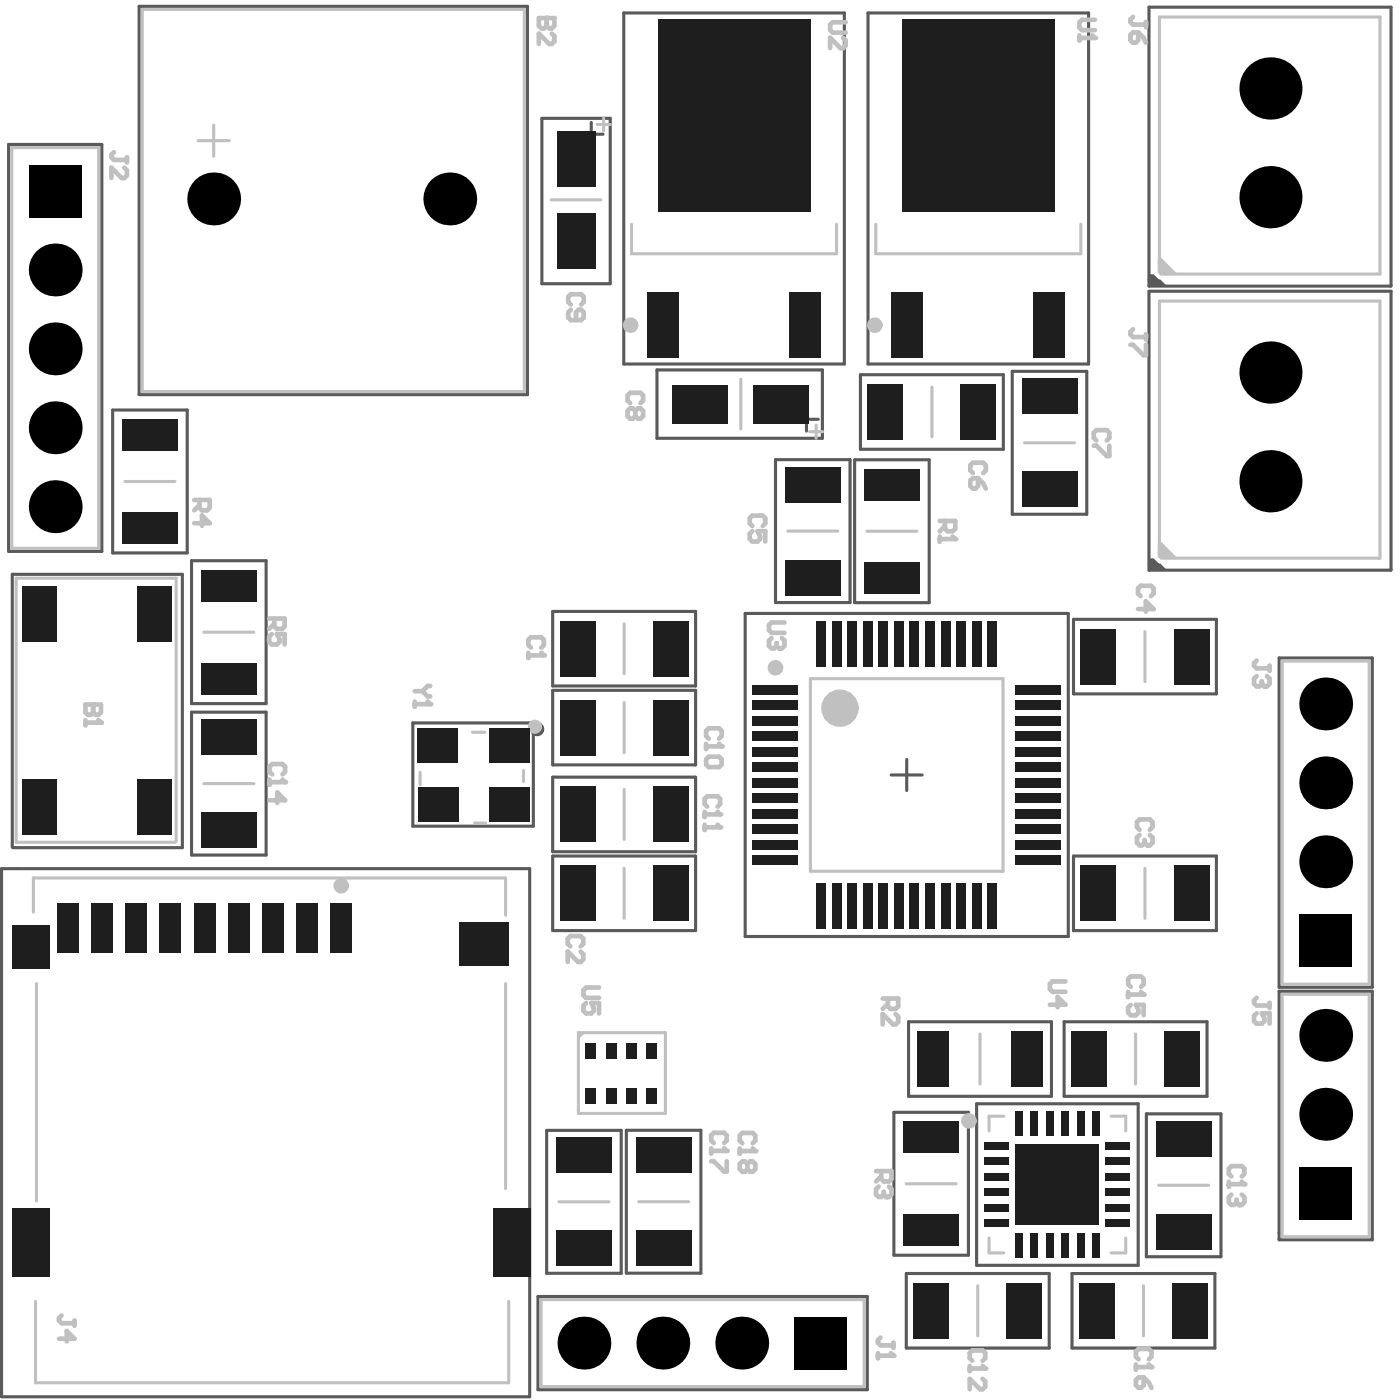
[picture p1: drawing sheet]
<svg xmlns="http://www.w3.org/2000/svg" width="150mm" height="150mm" viewBox="0 0 150 150" stroke-linecap="round" stroke-linejoin="round" font-family="sans-serif">
<g fill="#5a5a5a">
<path d="M123.1 29.4h.4l.7 .7-1.2-.2 .8 .7h-.8v-.7h1.3l.7 .7h-2z"/>
<path d="M123.1 59.8h.4l.7 .7-1.2-.1 .8 .7h-.8v-.7h1.3l.7 .7h-2z"/>
</g>
<g fill="none" stroke="#5a5a5a" stroke-width=".33">
<path d="M.9 15.5h10v43.6h-10zM14.9 .7h41.6v41.6h-41.6zM58 12.7h7.4v17.7h-7.4zM62.1 14.4h2.5M63.3 13.1v2.5M66.8 1.4h23.6v37.6h-23.6zM78.6 18.5v3.4M93 1.4h23.6v37.6h-23.6zM104.8 18.5v3.4M123 .8h26l-.1 29.8h-25.9zM70.4 39.6h17.7v7.3h-17.7zM76.9 20.2h3.4"/>
<path d="M103.1 20.2h3.3M108.4 39.8h8v15.3h-8zM123 31.2h26l-.1 29.9h-25.9zM12.1 43.9h7.9v15.3h-7.9zM83.1 49.2h7.9v15.3h-7.9zM85.1 44.9h2.5M86.4 43.6v2.6M91.5 49.2h8v15.3h-8zM92.1 40.1h15.4v8h-15.4zM1.3 61.5h18.2v29.3h-18.1l-.1-.1zM20.5 60.1h8v15.3h-8zM20.5 76.3h8v15.3h-8z"/>
<path d="M44.2 77.4h12.9v11.1h-12.9zM59.2 65.5h15.3v8h-15.3zM59.2 73.9h15.3v8h-15.3zM79.8 65.7h34.6v34.6h-34.6zM115 66.3h15.3v8h-15.3zM137 70.5h10v35.2h-10zM.2 93h56.5v56.6h-56.5zM59.2 91.7h15.3v8h-15.3zM59.2 83.2h15.3v8h-15.3zM95.4 83h3.4M97.1 81.3v3.4M115 91.7h15.3v8h-15.3z"/>
<path d="M95.7 119.1h8v15.3h-8zM97.3 109.4h15.3v8h-15.3zM104.6 118.2h17.3v17.3h-17.3zM114 109.4h15.3v8h-15.3zM122.8 119.3h8v15.3h-8zM137 106.2h10v26.6h-10zM57.6 138.8h35.3v10h-35.3zM58.5 121.1h8v15.3h-8zM67.1 121h8v15.3h-8zM97.1 136.4h15.3v8h-15.3zM111.6 126.9h3.3M113.2 125.2v3.3"/>
<path d="M114.8 136.4h15.3v8h-15.3z"/>
</g>
<circle cx="57.5" cy="78.1" r=".33" fill="none" stroke="#5a5a5a" stroke-width=".85"/>
<g fill="#c0c0c0">
<path d="M124 27.7l.3-.1 1.9 1.9h-1.8l-.4-.5z"/>
<path d="M124 58.2l.3-.2 1.9 1.9h-1.8l-.4-.5z"/>
<path d="M61.9 110.6h.8l-.8 .7z"/>
</g>
<g fill="none" stroke="#c0c0c0" stroke-width=".33">
<path d="M1.3 15.8h9.3v42.9h-9.3zM15.2 1h41v40.9h-41zM21.2 15.1h3.3M22.9 13.4v3.3M63.9 13.3h1.5M64.6 12.6v1.4M59 21.4h5.4M67.6 24v3.2h22v-3.2M93.8 24v3.2h21.9v-3.2M124.2 29.2v-27.4h23.6v27.6h-23.5M13.4 51.6h5.3M79.3 40.6v5.3"/>
<path d="M84.4 56.9h5.3M86.7 46.2h1.4M87.4 45.5v1.4M92.8 56.9h5.4M99.8 41.4v5.4M109.7 47.4h5.4M124.2 59.6v-27.4h23.6v27.6h-23.5M21.8 67.7h5.4M50.6 78.4h1.3M66.8 66.8v5.4M66.8 75.2v5.4M86.8 72.7h20.6v20.6h-20.6z"/>
<path d="M122.6 67.6v5.4M137.3 70.8h9.3v34.6h-9.3zM3.6 97.7v-3.7h50.5v4M18.9 90.1v-28.2h-17.2v28.3h17.1M21.8 83.9h5.4M45 82.7v1.3M50.8 88.1h1.2M56.1 82.5v1.2M66.8 93v5.3M66.8 84.5v5.4M122.6 93v5.3M3.9 105.3v23.3"/>
<path d="M54.1 105.3v22M61.9 110.6h9.4v8.6h-9.4zM105 110.7v5.4M107.5 119.5h-1.6v1.6M119 119.5h1.6v1.6M121.6 110.7v5.4M137.3 106.5h9.3v25.9h-9.3zM3.8 139.4v8.7h50.7v-8.7M57.9 139.2h34.6v9.3h-34.6zM59.9 128.7h5.3M68.4 128.7h5.3M97 126.8h5.4"/>
<path d="M104.7 137.7v5.4M105.9 132.6v1.6h1.6M120.6 132.6v1.6h-1.6M122.5 137.7v5.4M124.1 126.9h5.3"/>
</g>
<path d="M44.4 74h.8M44.4 75.1v.6M44.4 75.4h1.7M45.2 74l.6 .6h.3M46.1 73.5h-.3l-.6 .5" fill="none" stroke="#c0c0c0" stroke-width=".5"/>
<circle cx="46.1" cy="75.4" r=".25" fill="#c0c0c0"/>
<path d="M45.8 75.1l.3 .3M83.7 68.3l.3 .3v.6l-.3 .2h-.2M84 66.7h-1.4l-.2 .2v.6l.2 .3h1.4M62.8 107.4l-.3 .3v.6l.3 .2h.5l.3-.2v-.3l-.3-.6h.9v1.1M64.2 105.8h-1.4l-.3 .2v.6l.3 .3h1.4M112.4 107.6h1.7l-.8-.8v1.1M114.1 105.1h-1.4l-.3 .3v.5l.3 .3h1.4" fill="none" stroke="#c0c0c0" stroke-width=".5"/>
<circle cx="83.5" cy="69.4" r=".25" fill="#c0c0c0"/>
<path d="M90.3 4l.3 .3v.6l-.3 .3h-.3l-1.1-1.2v1.2M90.6 2.4h-1.4l-.3 .3v.5l.3 .3h1.4M115.6 3.8v.5M115.6 4.1h1.7M117.3 2.1h-1.4l-.3 .3v.6l.3 .2h1.4M82.6 68.3l-.2 .3v.6l.2 .2h.3l.3-.2M83.2 69.2l.3 .2M83.2 68.9v.3" fill="none" stroke="#c0c0c0" stroke-width=".5"/>
<circle cx="117.3" cy="4.1" r=".25" fill="#c0c0c0"/>
<path d="M117 3.8l.3 .3M20.8 53.5h1.7v.9l-.3 .3h-.6l-.2-.3v-.9M20.8 56h1.7l-.9-.8v1.1M21.4 54.1l-.6 .6M28.8 66.2h1.7v.9l-.3 .3h-.5l-.3-.3v-.9M29.1 67.9l-.3 .3v.5l.3 .3h.6l.2-.3v-.2l-.2-.6h.8v1.1M29.4 66.8l-.6 .6M93.8 125.4h1.7v.8l-.3 .3h-.6l-.2-.3v-.8M94.4 126l-.6 .5M95.2 127.1l.3 .3v.5l-.3 .3h-.3" fill="none" stroke="#c0c0c0" stroke-width=".5"/>
<circle cx="94.9" cy="128.2" r=".25" fill="#c0c0c0"/>
<path d="M100.6 55.8h1.7v.8l-.3 .3h-.5l-.3-.3v-.8M100.6 57.5v.5M100.6 57.7h1.7M101.2 56.3l-.6 .6M94.5 106.9h1.7v.9l-.3 .2h-.5l-.3-.2v-.9M95.1 107.5l-.6 .5M95.9 108.6l.3 .3v.5l-.3 .3h-.3l-1.1-1.1v1.1M94.1 127.1l-.3 .3v.5l.3 .3h.3l.2-.3M94.6 127.9l.3 .3M94.6 127.6v.3" fill="none" stroke="#c0c0c0" stroke-width=".5"/>
<circle cx="102.3" cy="57.7" r=".25" fill="#c0c0c0"/>
<g fill="none" stroke="#c0c0c0" stroke-width=".5">
<path d="M121.3 1.8l-.2 .3v.3l.2 .2h1.4M121.3 3.5h.6v.8l-.3 .3h-.3l-.2-.3v-.6zM121.9 3.5l.5 .5 .3 .6M122.7 2.4v.5M121.1 36.9h.2l1.1 1.1h.3v-1.1M121.3 35.3l-.2 .2v.3l.2 .3h1.4M122.7 35.8v.6M102 57.5l.3 .2M134.6 70.7l-.3 .3v.3l.3 .3h1.4M135.7 72.4l.3 .3v.5l-.3 .3h-.3M136 71.3v.6M134.6 108.5l-.3 .3v.5l.3 .3h.5l.3-.3v-.2l-.3-.6h.9v1.1"/>
<path d="M134.6 106.9l-.3 .2v.3l.3 .3h1.4M136 107.4v.6M6.3 143.4h1.7l-.9-.9v1.1M6.6 140.9l-.3 .3v.2l.3 .3h1.4M8 141.4v.6"/>
</g>
<circle cx="135.4" cy="73.5" r=".25" fill="#c0c0c0"/>
<path d="M12.2 16.3l-.3 .3v.2l.3 .3h1.4M13.3 18l.3 .2v.6l-.3 .3h-.3l-1.1-1.1v1.1M13.6 16.8v.6M134.6 72.4l-.3 .3v.5l.3 .3h.3l.2-.3M135.1 73.2l.3 .3M135.1 73v.2M94 144.9v.6M94 145.2h1.7M94.3 143.2l-.3 .3v.3l.3 .3h1.4M95.7 143.8v.6" fill="none" stroke="#c0c0c0" stroke-width=".5"/>
<circle cx="95.7" cy="145.2" r=".25" fill="#c0c0c0"/>
<path d="M79.2 123v.5M79.2 123.3h1.7M79.5 122.4l-.3-.2v-.6l.3-.3h1.1l.3 .3v.6l-.3 .2M95.4 144.9l.3 .3" fill="none" stroke="#c0c0c0" stroke-width=".5"/>
<circle cx="80.9" cy="123.3" r=".25" fill="#c0c0c0"/>
<path d="M76.2 123v.5M76.2 123.3h1.6M76.4 122.4l-.2-.3v-.5l.2-.3h1.1l.3 .3v.5l-.3 .3M80.1 124.7l.2-.3h.3l.3 .3v.5l-.3 .3h-.3l-.2-.3M80.1 124.7l-.3-.3h-.3l-.3 .3v.5l.3 .3h.3l.3-.3M80.1 124.7v.5M80.6 123l.3 .3" fill="none" stroke="#c0c0c0" stroke-width=".5"/>
<circle cx="77.8" cy="123.3" r=".25" fill="#c0c0c0"/>
<path d="M76.2 124.4h.2l1.1 1.1h.3v-1.1M77.5 123l.3 .3M121.7 146.1v.6M121.7 146.4h1.6M121.9 145.6l-.2-.3v-.6l.2-.2h1.1l.3 .2v.6l-.3 .3" fill="none" stroke="#c0c0c0" stroke-width=".5"/>
<circle cx="123.3" cy="146.4" r=".25" fill="#c0c0c0"/>
<path d="M120.8 106.2v.6M120.8 106.5h1.7M121.1 105.7l-.3-.3v-.6l.3-.2h1.1l.3 .2v.6l-.3 .3M121.7 147.8l.2-.3h.6v.8l-.3 .3h-.3l-.2-.3zM122.5 147.5l.5 .6 .3 .5M123 146.1l.3 .3" fill="none" stroke="#c0c0c0" stroke-width=".5"/>
<circle cx="122.5" cy="106.5" r=".25" fill="#c0c0c0"/>
<path d="M28.9 83.5v.5M28.9 83.8h1.6M29.1 82.9l-.2-.2v-.6l.2-.3h1.2l.2 .3v.6l-.2 .2M121.1 107.6l-.3 .3v.5l.3 .3h.5l.3-.3v-.2l-.3-.6h.9v1.1M122.2 106.2l.3 .3" fill="none" stroke="#c0c0c0" stroke-width=".5"/>
<circle cx="30.5" cy="83.8" r=".25" fill="#c0c0c0"/>
<path d="M28.9 85.7h1.6l-.8-.8v1.1M30.3 83.5l.2 .3M131.6 126.5v.6M131.6 126.8h1.7M131.9 126l-.3-.3v-.5l.3-.3h1.1l.3 .3v.5l-.3 .3" fill="none" stroke="#c0c0c0" stroke-width=".5"/>
<circle cx="133.3" cy="126.8" r=".25" fill="#c0c0c0"/>
<path d="M133 126.5l.3 .3M133 127.9l.3 .3v.6l-.3 .2h-.3" fill="none" stroke="#c0c0c0" stroke-width=".5"/>
<circle cx="132.7" cy="129" r=".25" fill="#c0c0c0"/>
<path d="M131.9 127.9l-.3 .3v.6l.3 .2h.3l.2-.2M132.4 128.8l.3 .2M132.4 128.5v.3M103.8 146.3v.5M103.8 146.6h1.7M104.1 145.7l-.3-.2v-.6l.3-.3h1.1l.3 .3v.6l-.3 .2" fill="none" stroke="#c0c0c0" stroke-width=".5"/>
<circle cx="105.5" cy="146.6" r=".25" fill="#c0c0c0"/>
<path d="M75.5 86.9v.6M75.5 87.2h1.6M75.7 86.4l-.2-.3v-.5l.2-.3h1.1l.3 .3v.5l-.3 .3M105.2 146.3l.3 .3M105.2 147.7l.3 .2v.6l-.3 .3h-.2l-1.2-1.1v1.1" fill="none" stroke="#c0c0c0" stroke-width=".5"/>
<circle cx="77.1" cy="87.2" r=".25" fill="#c0c0c0"/>
<path d="M75.5 88.3v.6M75.5 88.6h1.6M76.8 86.9l.3 .3" fill="none" stroke="#c0c0c0" stroke-width=".5"/>
<circle cx="77.1" cy="88.6" r=".25" fill="#c0c0c0"/>
<path d="M75.6 79.7v.5M75.6 79.9h1.7M75.9 79.1l-.3-.3v-.5l.3-.3h1.1l.3 .3v.5l-.3 .3M76.8 88.3l.3 .3" fill="none" stroke="#c0c0c0" stroke-width=".5"/>
<circle cx="77.3" cy="79.9" r=".25" fill="#c0c0c0"/>
<g fill="none" stroke="#c0c0c0" stroke-width=".5">
<path d="M61.1 32.6l-.2-.3v-.5l.2-.3h1.1l.3 .3v.5l-.3 .3M61.1 33.2l-.2 .2v.6l.2 .3h1.1l.3-.3v-.6l-.3-.2h-.2l-.3 .2v.9M67.5 43.2l-.3-.3v-.6l.3-.2h1.1l.3 .2v.6l-.3 .3M68 44l.3-.3h.3l.3 .3v.6l-.3 .2h-.3l-.3-.2M68 44l-.2-.3h-.3l-.3 .3v.6l.3 .2h.3l.2-.2M68 44v.6M80.6 56.3l-.3-.2v-.6l.3-.3h1.1l.3 .3v.6l-.3 .2M80.6 56.9l-.3 .3v.5l.3 .3h.5l.3-.3v-.3l-.3-.5h.9v1.1M103.9 51.5l.3-.3h.5v.8l-.2 .3h-.3l-.3-.3zM104.2 50.7l-.3-.3v-.6l.3-.2h1.1l.3 .2v.6l-.3 .3M104.7 51.2l.6 .6 .3 .5M117.1 47.7h.3l1.1 1.1h.3v-1.1"/>
<path d="M117.4 47.2l-.3-.3v-.6l.3-.2h1.1l.3 .2v.6l-.3 .3M77 79.7l.3 .2M121.9 65.2h1.6l-.8-.8v1.1M122.2 63.8l-.3-.2v-.6l.3-.3h1.1l.2 .3v.6l-.2 .2M75.6 81.3l.3-.3h1.1l.3 .3v.6l-.3 .3h-1.1l-.3-.3zM122 88.9l-.2-.3v-.6l.2-.2h1.1l.3 .2v.6l-.3 .3M123.1 89.4l.3 .3v.5l-.3 .3h-.2"/>
</g>
<circle cx="122.9" cy="90.5" r=".25" fill="#c0c0c0"/>
<path d="M56.6 69.9v.6M56.6 70.2h1.6M56.9 69.4l-.3-.3v-.6l.3-.3h1.1l.2 .3v.6l-.2 .3M122 89.4l-.2 .3v.5l.2 .3h.3l.3-.3M122.6 90.2l.3 .3M122.6 90v.2M61.1 101.4l-.3-.3v-.6l.3-.3h1.1l.3 .3v.6l-.3 .3M62.2 101.9l.3 .3v.5l-.3 .3h-.3l-1.1-1.1v1.1" fill="none" stroke="#c0c0c0" stroke-width=".5"/>
<circle cx="58.2" cy="70.2" r=".25" fill="#c0c0c0"/>
<path d="M58.5 1.9v.9l-.2 .2h-.3l-.3-.2v-.9h1.7M58 69.9l.2 .3" fill="none" stroke="#c0c0c0" stroke-width=".5"/>
<circle cx="58.5" cy="1.9" r=".25" fill="#c0c0c0"/>
<path d="M58.5 1.9v.9l.3 .2h.3l.3-.2v-.9M59.1 3.6l.3 .3v.5l-.3 .3h-.3l-1.1-1.1v1.1M10 75.5v.8l-.3 .3h-.3l-.3-.3v-.8h1.7" fill="none" stroke="#c0c0c0" stroke-width=".5"/>
<circle cx="10" cy="75.5" r=".25" fill="#c0c0c0"/>
<path d="M9.1 77.1v.6M9.1 77.4h1.7M10 75.5v.8l.3 .3h.2l.3-.3v-.8" fill="none" stroke="#c0c0c0" stroke-width=".5"/>
<circle cx="10.8" cy="77.4" r=".25" fill="#c0c0c0"/>
<path d="M10.5 77.1l.3 .3" fill="none" stroke="#c0c0c0" stroke-width=".5"/>
<g fill="none" stroke="#c0c0c0" stroke-width=".83">
<circle cx="67.5" cy="34.8" r=".42"/>
<circle cx="93.7" cy="34.8" r=".42"/>
<circle cx="83" cy="71.5" r=".42"/>
<circle cx="36.5" cy="94.9" r=".42"/>
<circle cx="103.8" cy="120" r=".42"/>
</g>
<circle cx="90" cy="75.8" r="1" fill="none" stroke="#c0c0c0" stroke-width="2"/>
<circle cx="57.3" cy="77.8" r=".33" fill="none" stroke="#c0c0c0" stroke-width=".85"/>
<g fill="#000">
<circle cx="136.1" cy="9.5" r="3.3"/>
<circle cx="5.9" cy="28.9" r="2.83"/>
<circle cx="5.9" cy="37.4" r="2.83"/>
<circle cx="22.9" cy="21.3" r="2.83"/>
<circle cx="48.2" cy="21.3" r="2.83"/>
<circle cx="136.1" cy="39.9" r="3.3"/>
<circle cx="136.1" cy="21.1" r="3.3"/>
<circle cx="5.9" cy="54.3" r="2.83"/>
<circle cx="5.9" cy="45.8" r="2.83"/>
<circle cx="136.1" cy="51.5" r="3.3"/>
<circle cx="142" cy="75.4" r="2.83"/>
<circle cx="142" cy="92.3" r="2.83"/>
<circle cx="142" cy="83.8" r="2.83"/>
<circle cx="142" cy="119.3" r="2.83"/>
<circle cx="142" cy="110.9" r="2.83"/>
<circle cx="62.5" cy="143.8" r="2.83"/>
<circle cx="71" cy="143.8" r="2.83"/>
<circle cx="79.4" cy="143.8" r="2.83"/>
</g>
<g fill="#000">
<path d="M3.1 17.6h5.6v5.7h-5.6z" fill-rule="evenodd"/>
<path d="M139.1 97.9h5.7v5.7h-5.7z" fill-rule="evenodd"/>
<path d="M139.1 125h5.7v5.6h-5.7z" fill-rule="evenodd"/>
<path d="M85.1 141h5.6v5.7h-5.6z" fill-rule="evenodd"/>
</g>
<g fill="#1e1e1e">
<path d="M80.6 73.3h4.9v1h-4.9z" fill-rule="evenodd"/>
<path d="M80.6 75h4.9v1h-4.9z" fill-rule="evenodd"/>
<path d="M80.6 76.7h4.9v1h-4.9z" fill-rule="evenodd"/>
<path d="M80.6 78.3h4.9v1h-4.9z" fill-rule="evenodd"/>
<path d="M80.6 80h4.9v1h-4.9z" fill-rule="evenodd"/>
<path d="M80.6 81.7h4.9v1h-4.9z" fill-rule="evenodd"/>
<path d="M80.6 83.3h4.9v1h-4.9z" fill-rule="evenodd"/>
<path d="M80.6 85h4.9v1h-4.9z" fill-rule="evenodd"/>
<path d="M80.6 86.7h4.9v1h-4.9z" fill-rule="evenodd"/>
<path d="M80.6 88.3h4.9v1h-4.9z" fill-rule="evenodd"/>
<path d="M80.6 90h4.9v1h-4.9z" fill-rule="evenodd"/>
<path d="M80.6 91.6h4.9v1h-4.9z" fill-rule="evenodd"/>
<path d="M87.5 94.6h1v4.9h-1z" fill-rule="evenodd"/>
<path d="M89.1 94.6h1v4.9h-1z" fill-rule="evenodd"/>
<path d="M90.8 94.6h1v4.9h-1z" fill-rule="evenodd"/>
<path d="M92.4 94.6h1v4.9h-1z" fill-rule="evenodd"/>
<path d="M94.1 94.6h1v4.9h-1z" fill-rule="evenodd"/>
<path d="M95.8 94.6h1v4.9h-1z" fill-rule="evenodd"/>
<path d="M97.4 94.6h1v4.9h-1z" fill-rule="evenodd"/>
<path d="M99.1 94.6h1v4.9h-1z" fill-rule="evenodd"/>
<path d="M100.8 94.6h1v4.9h-1z" fill-rule="evenodd"/>
<path d="M102.4 94.6h1v4.9h-1z" fill-rule="evenodd"/>
<path d="M104.1 94.6h1v4.9h-1z" fill-rule="evenodd"/>
<path d="M105.8 94.6h1v4.9h-1z" fill-rule="evenodd"/>
<path d="M108.7 91.6h4.9v1h-4.9z" fill-rule="evenodd"/>
<path d="M108.7 90h4.9v1h-4.9z" fill-rule="evenodd"/>
<path d="M108.7 88.3h4.9v1h-4.9z" fill-rule="evenodd"/>
<path d="M108.7 86.7h4.9v1h-4.9z" fill-rule="evenodd"/>
<path d="M108.7 85h4.9v1h-4.9z" fill-rule="evenodd"/>
<path d="M108.7 83.3h4.9v1h-4.9z" fill-rule="evenodd"/>
<path d="M108.7 81.7h4.9v1h-4.9z" fill-rule="evenodd"/>
<path d="M108.7 80h4.9v1h-4.9z" fill-rule="evenodd"/>
<path d="M108.7 78.3h4.9v1h-4.9z" fill-rule="evenodd"/>
<path d="M108.7 76.7h4.9v1h-4.9z" fill-rule="evenodd"/>
<path d="M108.7 75h4.9v1h-4.9z" fill-rule="evenodd"/>
<path d="M108.7 73.3h4.9v1h-4.9z" fill-rule="evenodd"/>
<path d="M105.8 66.5h1v4.8h-1z" fill-rule="evenodd"/>
<path d="M104.1 66.5h1v4.8h-1z" fill-rule="evenodd"/>
<path d="M102.4 66.5h1v4.8h-1z" fill-rule="evenodd"/>
<path d="M100.8 66.5h1v4.8h-1z" fill-rule="evenodd"/>
<path d="M99.1 66.5h1v4.8h-1z" fill-rule="evenodd"/>
<path d="M97.4 66.5h1v4.8h-1z" fill-rule="evenodd"/>
<path d="M95.8 66.5h1v4.8h-1z" fill-rule="evenodd"/>
<path d="M94.1 66.5h1v4.8h-1z" fill-rule="evenodd"/>
<path d="M92.4 66.5h1v4.8h-1z" fill-rule="evenodd"/>
<path d="M90.8 66.5h1v4.8h-1z" fill-rule="evenodd"/>
<path d="M89.1 66.5h1v4.8h-1z" fill-rule="evenodd"/>
<path d="M87.5 66.5h1v4.8h-1z" fill-rule="evenodd"/>
<path d="M68.1 131.8h6v3.8h-6z" fill-rule="evenodd"/>
<path d="M68.1 121.8h6v3.8h-6z" fill-rule="evenodd"/>
<path d="M125.5 137.4h3.9v6h-3.9z" fill-rule="evenodd"/>
<path d="M115.6 137.4h3.8v6h-3.8z" fill-rule="evenodd"/>
<path d="M105.4 122.3h2.7v.8h-2.7z" fill-rule="evenodd"/>
<path d="M105.4 123.9h2.7v.9h-2.7z" fill-rule="evenodd"/>
<path d="M105.4 125.6h2.7v.8h-2.7z" fill-rule="evenodd"/>
<path d="M105.4 127.3h2.7v.8h-2.7z" fill-rule="evenodd"/>
<path d="M105.4 128.9h2.7v.9h-2.7z" fill-rule="evenodd"/>
<path d="M105.4 130.6h2.7v.8h-2.7z" fill-rule="evenodd"/>
<path d="M108.7 132h.8v2.7h-.8z" fill-rule="evenodd"/>
<path d="M110.3 132h.9v2.7h-.9z" fill-rule="evenodd"/>
<path d="M112 132h.8v2.7h-.8z" fill-rule="evenodd"/>
<path d="M113.7 132h.8v2.7h-.8z" fill-rule="evenodd"/>
<path d="M115.3 132h.9v2.7h-.9z" fill-rule="evenodd"/>
<path d="M117 132h.8v2.7h-.8z" fill-rule="evenodd"/>
<path d="M118.4 130.6h2.7v.8h-2.7z" fill-rule="evenodd"/>
<path d="M118.4 128.9h2.7v.9h-2.7z" fill-rule="evenodd"/>
<path d="M118.4 127.3h2.7v.8h-2.7z" fill-rule="evenodd"/>
<path d="M118.4 125.6h2.7v.8h-2.7z" fill-rule="evenodd"/>
<path d="M118.4 123.9h2.7v.9h-2.7z" fill-rule="evenodd"/>
<path d="M118.4 122.3h2.7v.8h-2.7z" fill-rule="evenodd"/>
<path d="M117 119h.8v2.7h-.8z" fill-rule="evenodd"/>
<path d="M115.3 119h.9v2.7h-.9z" fill-rule="evenodd"/>
<path d="M113.7 119h.8v2.7h-.8z" fill-rule="evenodd"/>
<path d="M112 119h.8v2.7h-.8z" fill-rule="evenodd"/>
<path d="M110.3 119h.9v2.7h-.9z" fill-rule="evenodd"/>
<path d="M108.7 119h.8v2.7h-.8z" fill-rule="evenodd"/>
<path d="M108.7 122.5h9v8.7h-9z" fill-rule="evenodd"/>
<path d="M123.8 120h6v3.9h-6z" fill-rule="evenodd"/>
<path d="M123.8 130h6v3.8h-6z" fill-rule="evenodd"/>
<path d="M124.7 110.4h3.8v6h-3.8z" fill-rule="evenodd"/>
<path d="M114.7 110.4h3.8v6h-3.8z" fill-rule="evenodd"/>
<path d="M98.3 110.4h3.3v6h-3.3z" fill-rule="evenodd"/>
<path d="M108.3 110.4h3.3v6h-3.3z" fill-rule="evenodd"/>
<path d="M97.8 137.4h3.8v6h-3.8z" fill-rule="evenodd"/>
<path d="M107.8 137.4h3.8v6h-3.8z" fill-rule="evenodd"/>
<path d="M96.7 130.1h6v3.3h-6z" fill-rule="evenodd"/>
<path d="M96.7 120.1h6v3.3h-6z" fill-rule="evenodd"/>
<path d="M14.7 83.4h3.7v6h-3.7z" fill-rule="evenodd"/>
<path d="M14.7 62.8h3.7v5.9h-3.7z" fill-rule="evenodd"/>
<path d="M2.4 62.8h3.7v5.9h-3.7z" fill-rule="evenodd"/>
<path d="M2.4 83.4h3.7v6h-3.7z" fill-rule="evenodd"/>
<path d="M35.4 96.8h2.3v5.3h-2.3z" fill-rule="evenodd"/>
<path d="M31.7 96.8h2.3v5.3h-2.3z" fill-rule="evenodd"/>
<path d="M28.1 96.8h2.3v5.3h-2.3z" fill-rule="evenodd"/>
<path d="M24.4 96.8h2.3v5.3h-2.3z" fill-rule="evenodd"/>
<path d="M20.7 96.8h2.4v5.3h-2.4z" fill-rule="evenodd"/>
<path d="M17.1 96.8h2.3v5.3h-2.3z" fill-rule="evenodd"/>
<path d="M13.4 96.8h2.4v5.3h-2.4z" fill-rule="evenodd"/>
<path d="M9.8 96.8h2.3v5.3h-2.3z" fill-rule="evenodd"/>
<path d="M6.1 96.8h2.3v5.3h-2.3z" fill-rule="evenodd"/>
<path d="M1.3 99.1h4v4.7h-4z" fill-rule="evenodd"/>
<path d="M1.3 129.4h4v7.3h-4z" fill-rule="evenodd"/>
<path d="M52.8 129.4h4v7.3h-4z" fill-rule="evenodd"/>
<path d="M49.2 98.8h5.3v4.6h-5.3z" fill-rule="evenodd"/>
<path d="M70.5 2.1h16.3v20.6h-16.3z" fill-rule="evenodd"/>
<path d="M84.5 31.3h3.4v7h-3.4z" fill-rule="evenodd"/>
<path d="M69.4 31.3h3.3v7h-3.3z" fill-rule="evenodd"/>
<path d="M96.6 2.1h16.3v20.6h-16.3z" fill-rule="evenodd"/>
<path d="M110.7 31.3h3.3v7h-3.3z" fill-rule="evenodd"/>
<path d="M95.5 31.3h3.3v7h-3.3z" fill-rule="evenodd"/>
<path d="M92.5 60.2h6v3.3h-6z" fill-rule="evenodd"/>
<path d="M92.5 50.2h6v3.4h-6z" fill-rule="evenodd"/>
<path d="M84.1 60h5.9v3.8h-5.9z" fill-rule="evenodd"/>
<path d="M84.1 50h5.9v3.8h-5.9z" fill-rule="evenodd"/>
<path d="M115.7 67.3h3.8v6h-3.8z" fill-rule="evenodd"/>
<path d="M125.7 67.3h3.8v6h-3.8z" fill-rule="evenodd"/>
<path d="M115.7 92.7h3.8v6h-3.8z" fill-rule="evenodd"/>
<path d="M125.7 92.7h3.8v6h-3.8z" fill-rule="evenodd"/>
<path d="M69.9 92.7h3.8v6h-3.8z" fill-rule="evenodd"/>
<path d="M59.9 92.7h3.9v6h-3.9z" fill-rule="evenodd"/>
<path d="M69.9 66.5h3.8v6h-3.8z" fill-rule="evenodd"/>
<path d="M59.9 66.5h3.9v6h-3.9z" fill-rule="evenodd"/>
<path d="M59.6 14.1h4.1v6h-4.1z" fill-rule="evenodd"/>
<path d="M59.6 14.1h4.1v6h-4.1z" fill-rule="evenodd"/>
<path d="M59.6 22.8h4.1v6h-4.1z" fill-rule="evenodd"/>
<path d="M80.7 41.2h6v4.1h-6z" fill-rule="evenodd"/>
<path d="M80.7 41.2h6v4.1h-6z" fill-rule="evenodd"/>
<path d="M72 41.2h5.9v4.1h-5.9z" fill-rule="evenodd"/>
<path d="M109.4 40.5h6v3.8h-6z" fill-rule="evenodd"/>
<path d="M109.4 50.5h6v3.8h-6z" fill-rule="evenodd"/>
<path d="M92.9 41.1h3.8v6h-3.8z" fill-rule="evenodd"/>
<path d="M102.9 41.1h3.8v6h-3.8z" fill-rule="evenodd"/>
<path d="M44.7 78h4.3v3.7h-4.3z" fill-rule="evenodd"/>
<path d="M52.4 78h4.3v3.7h-4.3z" fill-rule="evenodd"/>
<path d="M44.8 84.3h4.3v3.7h-4.3z" fill-rule="evenodd"/>
<path d="M52.4 84.3h4.3v3.6h-4.3z" fill-rule="evenodd"/>
<path d="M59.9 84.2h3.9v6h-3.9z" fill-rule="evenodd"/>
<path d="M69.9 84.2h3.8v6h-3.8z" fill-rule="evenodd"/>
<path d="M69.9 74.9h3.8v6h-3.8z" fill-rule="evenodd"/>
<path d="M59.9 74.9h3.9v6h-3.9z" fill-rule="evenodd"/>
<path d="M13.1 44.9h6v3.3h-6z" fill-rule="evenodd"/>
<path d="M13.1 54.9h6v3.3h-6z" fill-rule="evenodd"/>
<path d="M21.5 71h6v3.4h-6z" fill-rule="evenodd"/>
<path d="M21.5 61h6v3.4h-6z" fill-rule="evenodd"/>
<path d="M21.5 77h6v3.8h-6z" fill-rule="evenodd"/>
<path d="M21.5 87h6v3.8h-6z" fill-rule="evenodd"/>
<path d="M62.7 111.8h1.2v1.6h-1.2z" fill-rule="evenodd"/>
<path d="M64.9 111.7h1.1v1.7h-1.1z" fill-rule="evenodd"/>
<path d="M67 111.7h1.2v1.7h-1.2z" fill-rule="evenodd"/>
<path d="M69.2 111.7h1.2v1.7h-1.2z" fill-rule="evenodd"/>
<path d="M69.2 116.6h1.1v1.6h-1.1z" fill-rule="evenodd"/>
<path d="M67 116.6h1.2v1.6h-1.2z" fill-rule="evenodd"/>
<path d="M64.9 116.6h1.1v1.6h-1.1z" fill-rule="evenodd"/>
<path d="M62.7 116.6h1.2v1.6h-1.2z" fill-rule="evenodd"/>
<path d="M59.5 121.8h6v3.8h-6z" fill-rule="evenodd"/>
<path d="M59.5 131.8h6v3.8h-6z" fill-rule="evenodd"/>
</g>
</svg>
